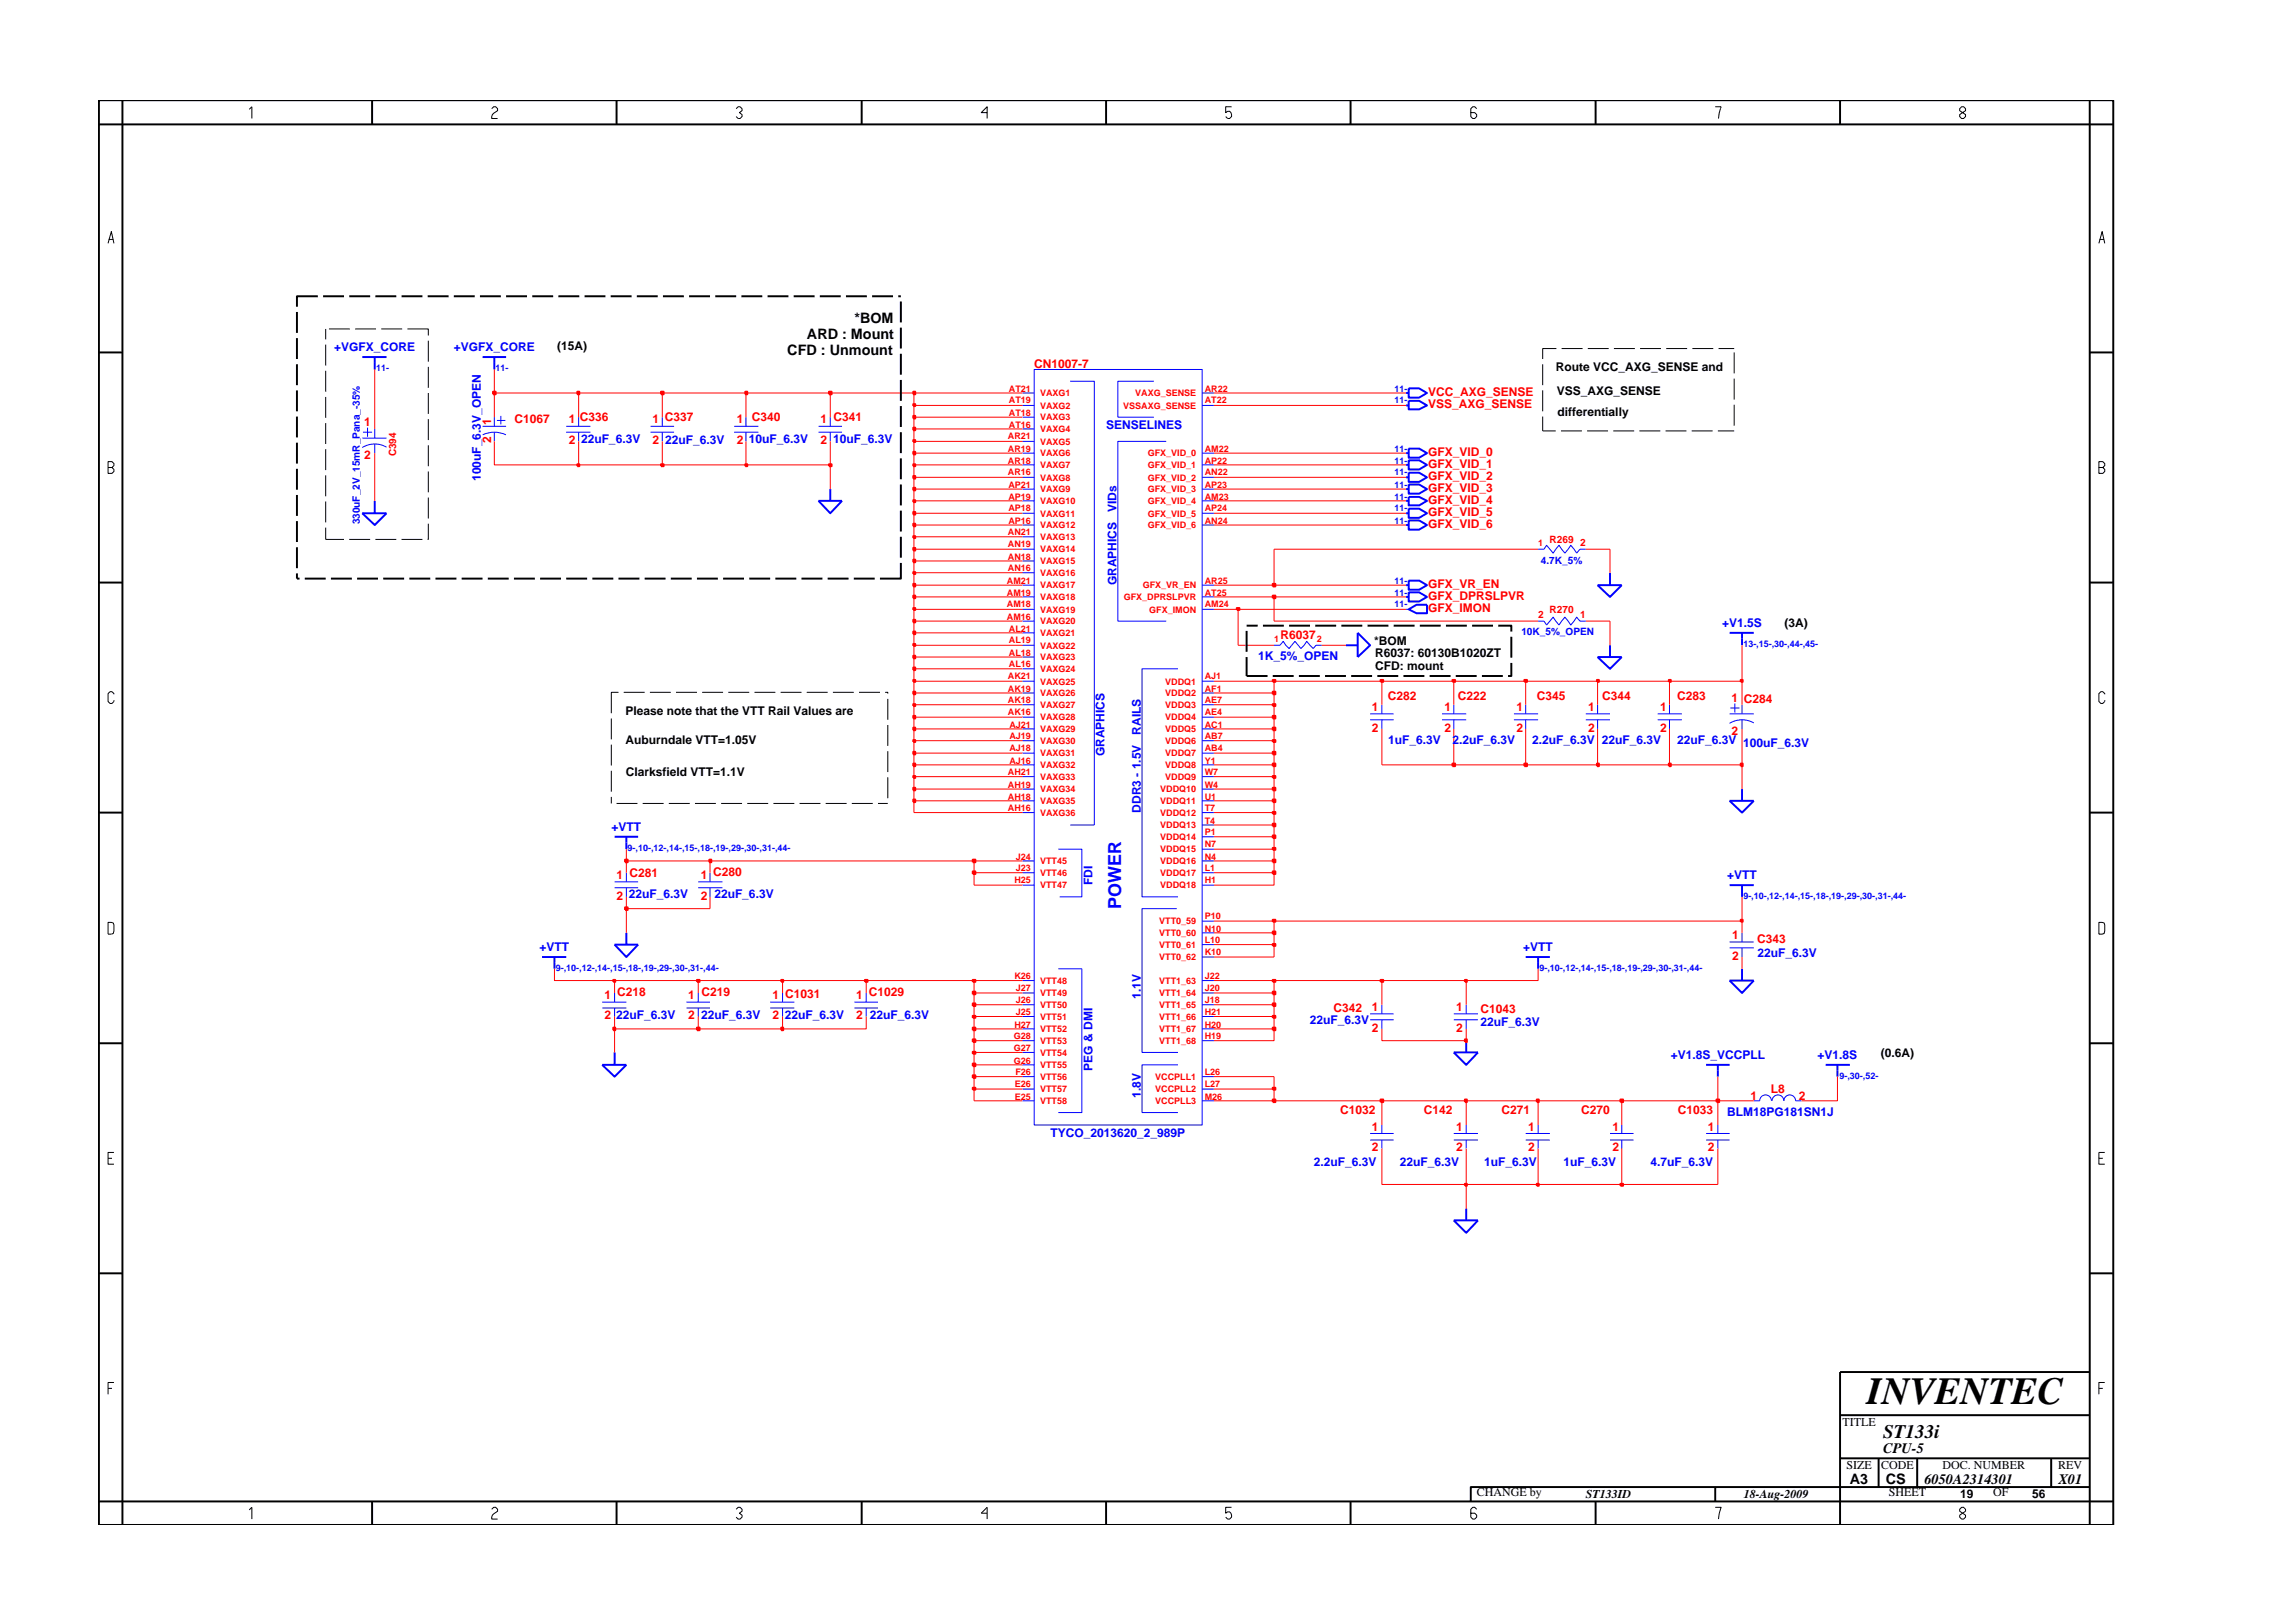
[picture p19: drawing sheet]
<svg xmlns="http://www.w3.org/2000/svg" width="297mm" height="210mm" viewBox="0 0 297 210" stroke-linecap="round" stroke-linejoin="round" font-family="sans-serif">
<defs><g id="words">
<text font-size="5" x="241.8" y="181.9">INVENTEC</text>
<text font-size="2.5" x="244" y="186.3">ST133i</text>
<text font-size="2.3" fill="#00f" x="145.2" y="117.7" transform="rotate(-90 145.2 117.7)">POWER</text>
<g font-size="1.9">
<text x="110.7" y="41.9">*BOM</text>
<text x="102" y="46">CFD : Unmount</text>
<text x="104.5" y="44">ARD : Mount</text>
<text x="244" y="188.2">CPU-5</text>
<text x="239.6" y="192.2">A3</text>
<text x="244.3" y="192.3">CS</text>
<text x="249.3" y="192.2">6050A2314301</text>
<text x="266.6" y="192.2">X01</text>
</g>
<g font-size="1.6" fill="#00f">
<text x="43.3" y="45.5">+VGFX_CORE</text>
<text x="58.8" y="45.5">+VGFX_CORE</text>
<text x="75.3" y="57.4">22uF_6.3V</text>
<text x="86.2" y="57.5">22uF_6.3V</text>
<text x="97" y="57.4">10uF_6.3V</text>
<text x="107.9" y="57.4">10uF_6.3V</text>
<text x="143.3" y="55.6">SENSELINES</text>
<text x="62.3" y="62.3" transform="rotate(-90 62.3 62.3)">100uF_6.3V_OPEN</text>
<text x="144.6" y="66.3" transform="rotate(-90 144.6 66.3)">VIDs</text>
<text x="144.6" y="75.8" transform="rotate(-90 144.6 75.8)">GRAPHICS</text>
<text x="223.1" y="81.2">+V1.5S</text>
<text x="163" y="85.5">1K_5%_OPEN</text>
<text x="147.8" y="95.2" transform="rotate(-90 147.8 95.2)">RAILS</text>
<text x="143.1" y="98" transform="rotate(-90 143.1 98)">GRAPHICS</text>
<text x="179.8" y="96.4">1uF_6.3V</text>
<text x="188.2" y="96.4">2.2uF_6.3V</text>
<text x="198.5" y="96.4">2.2uF_6.3V</text>
<text x="207.5" y="96.4">22uF_6.3V</text>
<text x="217.3" y="96.4">22uF_6.3V</text>
<text x="225.8" y="96.8">100uF_6.3V</text>
<text x="79.2" y="107.6">+VTT</text>
<text x="147.8" y="105.3" transform="rotate(-90 147.8 105.3)">DDR3 - 1.5V</text>
<text x="223.7" y="113.8">+VTT</text>
<text x="81.4" y="116.3">22uF_6.3V</text>
<text x="92.5" y="116.3">22uF_6.3V</text>
<text x="141.5" y="114.6" transform="rotate(-90 141.5 114.6)">FDI</text>
<text x="69.9" y="123.2">+VTT</text>
<text x="197.3" y="123.2">+VTT</text>
<text x="227.7" y="124">22uF_6.3V</text>
<text x="90.8" y="132">22uF_6.3V</text>
<text x="101.7" y="132">22uF_6.3V</text>
<text x="112.7" y="132">22uF_6.3V</text>
<text x="147.8" y="129.4" transform="rotate(-90 147.8 129.4)">1.1V</text>
<text x="79.8" y="132.1">22uF_6.3V</text>
<text x="169.7" y="132.6">22uF_6.3V</text>
<text x="191.8" y="132.9">22uF_6.3V</text>
<text x="216.4" y="137.2">+V1.8S_VCCPLL</text>
<text x="235.5" y="137.2">+V1.8S</text>
<text x="141.5" y="138.7" transform="rotate(-90 141.5 138.7)">PEG &amp; DMI</text>
<text x="147.8" y="142.2" transform="rotate(-90 147.8 142.2)">1.8V</text>
<text x="136.1" y="147.3">TYCO_2013620_2_989P</text>
<text x="223.8" y="144.6">BLM18PG181SN1J</text>
<text x="170.2" y="151">2.2uF_6.3V</text>
<text x="181.4" y="151">22uF_6.3V</text>
<text x="192.3" y="151">1uF_6.3V</text>
<text x="202.5" y="151">1uF_6.3V</text>
<text x="213.8" y="151">4.7uF_6.3V</text>
</g>
<g font-size="1.6">
<text x="72.2" y="45.4">(15A)</text>
<text x="201.5" y="48">Route VCC_AXG_SENSE and</text>
<text x="201.7" y="51.1">VSS_AXG_SENSE</text>
<text x="201.7" y="53.9">differentially</text>
<text x="178" y="83.6">*BOM</text>
<text x="231.2" y="81.2">(3A)</text>
<text x="178.1" y="86.8">CFD: mount</text>
<text x="178.1" y="85.2">R6037: 60130B1020ZT</text>
<text x="81" y="92.6">Please note that the VTT Rail Values are</text>
<text x="81" y="96.4">Auburndale VTT=1.05V</text>
<text x="81.1" y="100.6">Clarksfield VTT=1.1V</text>
<text x="243.7" y="137">(0.6A)</text>
<text x="238.7" y="184.8">TITLE</text>
<text x="239.2" y="190.4">SIZE</text>
<text x="243.7" y="190.4">CODE</text>
<text x="251.6" y="190.4">DOC. NUMBER</text>
<text x="266.6" y="190.4">REV</text>
<text x="191.3" y="193.8">CHANGE by</text>
<text x="205.4" y="194.1">ST133ID</text>
<text x="225.9" y="194.1">18-Aug-2009</text>
<text x="244.7" y="193.8">SHEET</text>
<text x="253.9" y="194.1">19</text>
<text x="258.2" y="193.8">OF</text>
<text x="263.3" y="194.1">56</text>
</g>
<g font-size="1.6" fill="#f00">
<text x="134" y="47.6">CN1007-7</text>
<text x="185" y="52.8">VSS_AXG_SENSE</text>
<text x="185" y="51.3">VCC_AXG_SENSE</text>
<text x="47.2" y="55.2">1</text>
<text x="47.2" y="59.5">2</text>
<text x="63.6" y="57.4" transform="rotate(-90 63.6 57.4)">2</text>
<text x="63.6" y="55.1" transform="rotate(-90 63.6 55.1)">1</text>
<text x="66.7" y="54.8">C1067</text>
<text x="73.7" y="54.8">1 C336</text>
<text x="73.7" y="57.5">2</text>
<text x="84.5" y="54.8">1 C337</text>
<text x="84.5" y="57.5">2</text>
<text x="95.4" y="54.8">1</text>
<text x="95.4" y="57.5">2</text>
<text x="97.4" y="54.5">C340</text>
<text x="106.3" y="54.8">1 C341</text>
<text x="106.3" y="57.5">2</text>
<text x="185" y="59.1">GFX_VID_0</text>
<text x="185" y="60.6">GFX_VID_1</text>
<text x="185" y="62.1">GFX_VID_2</text>
<text x="185" y="63.8">GFX_VID_3</text>
<text x="185" y="65.3">GFX_VID_4</text>
<text x="185" y="66.8">GFX_VID_5</text>
<text x="185" y="68.4">GFX_VID_6</text>
<text x="185" y="76.2">GFX_VR_EN</text>
<text x="185" y="77.7">GFX_DPRSLPVR</text>
<text x="165.9" y="82.7">R6037</text>
<text x="185" y="79.2">GFX_IMON</text>
<text x="177.7" y="92.1">1</text>
<text x="177.7" y="94.8">2</text>
<text x="179.8" y="90.7">C282</text>
<text x="187.1" y="92.1">1</text>
<text x="187.1" y="94.8">2</text>
<text x="188.8" y="90.7">C222</text>
<text x="196.4" y="92.1">1</text>
<text x="196.4" y="94.8">2</text>
<text x="199.1" y="90.7">C345</text>
<text x="205.8" y="92.1">1</text>
<text x="205.8" y="94.8">2</text>
<text x="207.5" y="90.7">C344</text>
<text x="215.1" y="92.1">1</text>
<text x="215.1" y="94.8">2</text>
<text x="217.3" y="90.7">C283</text>
<text x="224.3" y="91">1</text>
<text x="224.3" y="95.2">2</text>
<text x="225.9" y="91.1">C284</text>
<text x="79.9" y="113.8">1 C281</text>
<text x="90.8" y="113.8">1 C280</text>
<text x="79.9" y="116.6">2</text>
<text x="90.8" y="116.6">2</text>
<text x="224.4" y="121.6">1</text>
<text x="224.4" y="124.4">2</text>
<text x="227.6" y="122.1">C343</text>
<text x="78.3" y="129.4">1 C218</text>
<text x="89.2" y="129.4">1 C219</text>
<text x="100.1" y="129.4">1 C1031</text>
<text x="110.9" y="129.4">1 C1029</text>
<text x="172.7" y="131">C342</text>
<text x="177.7" y="130.9">1</text>
<text x="188.6" y="130.9">1</text>
<text x="191.8" y="131.2">C1043</text>
<text x="78.3" y="132.1">2</text>
<text x="89.2" y="132.1">2</text>
<text x="100.1" y="132.1">2</text>
<text x="110.9" y="132.1">2</text>
<text x="177.7" y="133.7">2</text>
<text x="188.6" y="133.7">2</text>
<text x="226.8" y="142.4">1</text>
<text x="229.4" y="141.6">L8</text>
<text x="233" y="142.4">2</text>
<text x="173.6" y="144.3">C1032</text>
<text x="177.7" y="146.5">1</text>
<text x="177.7" y="149.2">2</text>
<text x="184.4" y="144.3">C142</text>
<text x="188.6" y="146.5">1</text>
<text x="188.6" y="149.2">2</text>
<text x="194.5" y="144.3">C271</text>
<text x="198" y="146.5">1</text>
<text x="198" y="149.2">2</text>
<text x="204.8" y="144.3">C270</text>
<text x="208.9" y="146.5">1</text>
<text x="208.9" y="149.2">2</text>
<text x="217.4" y="144.3">C1033</text>
<text x="221.2" y="146.5">1</text>
<text x="221.2" y="149.2">2</text>
</g>
<g font-size="1.3" fill="#f00">
<text x="51.3" y="59.1" transform="rotate(-90 51.3 59.1)">C394</text>
<text x="200.7" y="70.4">R269</text>
<text x="204.7" y="70.7">2</text>
<text x="199.2" y="80">2</text>
<text x="200.7" y="79.4">R270</text>
<text x="204.7" y="80">1</text>
</g>
<g font-size="1.3" fill="#00f">
<text x="46.6" y="67.9" transform="rotate(-90 46.6 67.9)">330uF_2V_15mR_Pana_-35%</text>
<text x="199.6" y="73.1">4.7K_5%</text>
<text x="197.1" y="82.2">10K_5%_OPEN</text>
</g>
<g font-size="1.2" fill="#00f">
<text x="48.7" y="48.1">11-</text>
<text x="64.2" y="48.1">11-</text>
<text x="180.6" y="50.7">11-</text>
<text x="180.6" y="52.3">11-</text>
<text x="180.6" y="58.5">11-</text>
<text x="180.6" y="63.2">11-</text>
<text x="180.6" y="61.6">11-</text>
<text x="180.6" y="60.1">11-</text>
<text x="180.6" y="64.7">11-</text>
<text x="180.6" y="66.2">11-</text>
<text x="180.6" y="67.8">11-</text>
<text x="180.6" y="75.6">11-</text>
<text x="180.6" y="77.2">11-</text>
<text x="180.6" y="78.7">11-</text>
<text x="225.8" y="83.9">13-,15-,30-,44-,45-</text>
<text x="81.3" y="110.3">9-,10-,12-,14-,15-,18-,19-,29-,30-,31-,44-</text>
<text x="225.8" y="116.4">9-,10-,12-,14-,15-,18-,19-,29-,30-,31-,44-</text>
<text x="72" y="125.8">9-,10-,12-,14-,15-,18-,19-,29-,30-,31-,44-</text>
<text x="199.4" y="125.8">9-,10-,12-,14-,15-,18-,19-,29-,30-,31-,44-</text>
<text x="238.3" y="139.7">9-,30-,52-</text>
</g>
<g font-size="1.2" fill="#f00">
<text x="130.7" y="53.9">AT18</text>
<text x="130.7" y="50.7">AT21</text>
<text x="130.7" y="52.3">AT19</text>
<text x="134.7" y="52.9">VAXG2</text>
<text x="134.7" y="51.3">VAXG1</text>
<text x="145.5" y="52.9">VSSAXG_SENSE</text>
<text x="147.1" y="51.3">VAXG_SENSE</text>
<text x="156.1" y="52.3">AT22</text>
<text x="156.1" y="50.7">AR22</text>
<text x="130.6" y="56.9">AR21</text>
<text x="130.6" y="58.5">AR19</text>
<text x="130.7" y="55.4">AT16</text>
<text x="134.7" y="59.1">VAXG6</text>
<text x="134.7" y="54.5">VAXG3</text>
<text x="134.7" y="56">VAXG4</text>
<text x="134.7" y="57.6">VAXG5</text>
<text x="148.7" y="59.1">GFX_VID_0</text>
<text x="156.1" y="58.5">AM22</text>
<text x="130.6" y="60.1">AR18</text>
<text x="130.6" y="61.6">AR16</text>
<text x="130.6" y="63.2">AP21</text>
<text x="130.6" y="64.7">AP19</text>
<text x="134.7" y="60.7">VAXG7</text>
<text x="134.7" y="62.3">VAXG8</text>
<text x="134.7" y="63.8">VAXG9</text>
<text x="134.7" y="65.3">VAXG10</text>
<text x="148.7" y="60.7">GFX_VID_1</text>
<text x="148.7" y="62.3">GFX_VID_2</text>
<text x="148.7" y="63.8">GFX_VID_3</text>
<text x="148.7" y="65.3">GFX_VID_4</text>
<text x="156.1" y="60.1">AP22</text>
<text x="156.1" y="61.6">AN22</text>
<text x="156.1" y="63.2">AP23</text>
<text x="156.1" y="64.7">AM23</text>
<text x="130.6" y="69.4">AN21</text>
<text x="130.6" y="70.9">AN19</text>
<text x="130.6" y="66.2">AP18</text>
<text x="130.6" y="67.8">AP16</text>
<text x="134.7" y="66.9">VAXG11</text>
<text x="134.7" y="68.4">VAXG12</text>
<text x="134.7" y="70">VAXG13</text>
<text x="134.7" y="71.6">VAXG14</text>
<text x="148.7" y="66.9">GFX_VID_5</text>
<text x="148.7" y="68.4">GFX_VID_6</text>
<text x="156.1" y="66.2">AP24</text>
<text x="156.1" y="67.8">AN24</text>
<text x="199.2" y="70.7">1</text>
<text x="130.4" y="75.6">AM21</text>
<text x="130.4" y="77.2">AM19</text>
<text x="130.6" y="72.5">AN18</text>
<text x="130.6" y="74">AN16</text>
<text x="134.7" y="73.1">VAXG15</text>
<text x="134.7" y="74.6">VAXG16</text>
<text x="134.7" y="76.2">VAXG17</text>
<text x="134.7" y="77.8">VAXG18</text>
<text x="145.6" y="77.8">GFX_DPRSLPVR</text>
<text x="148" y="76.2">GFX_VR_EN</text>
<text x="156.1" y="77.2">AT25</text>
<text x="156.1" y="75.6">AR25</text>
<text x="130.4" y="80.3">AM16</text>
<text x="130.4" y="78.7">AM18</text>
<text x="130.7" y="81.8">AL21</text>
<text x="130.7" y="83.3">AL19</text>
<text x="134.7" y="80.9">VAXG20</text>
<text x="134.7" y="82.4">VAXG21</text>
<text x="134.7" y="79.4">VAXG19</text>
<text x="148.9" y="79.4">GFX_IMON</text>
<text x="156.1" y="78.7">AM24</text>
<text x="165" y="83.2">1</text>
<text x="170.6" y="83.2">2</text>
<text x="130.6" y="88">AK21</text>
<text x="130.6" y="89.6">AK19</text>
<text x="130.7" y="84.9">AL18</text>
<text x="130.7" y="86.5">AL16</text>
<text x="134.7" y="84">VAXG22</text>
<text x="134.7" y="85.5">VAXG23</text>
<text x="134.7" y="87.1">VAXG24</text>
<text x="134.7" y="88.7">VAXG25</text>
<text x="151" y="88.7">VDDQ1</text>
<text x="156.1" y="89.6">AF1</text>
<text x="156.1" y="88">AJ1</text>
<text x="130.6" y="91.1">AK18</text>
<text x="130.6" y="92.7">AK16</text>
<text x="130.8" y="94.3">AJ21</text>
<text x="130.8" y="95.8">AJ19</text>
<text x="134.7" y="90.2">VAXG26</text>
<text x="134.7" y="91.7">VAXG27</text>
<text x="134.7" y="93.3">VAXG28</text>
<text x="134.7" y="94.9">VAXG29</text>
<text x="151" y="90.2">VDDQ2</text>
<text x="151" y="91.7">VDDQ3</text>
<text x="151" y="93.3">VDDQ4</text>
<text x="151" y="94.9">VDDQ5</text>
<text x="156.1" y="95.8">AB7</text>
<text x="156.1" y="91.1">AE7</text>
<text x="156.1" y="92.7">AE4</text>
<text x="156.1" y="94.3">AC1</text>
<text x="130.6" y="100.4">AH21</text>
<text x="130.8" y="97.3">AJ18</text>
<text x="130.8" y="98.9">AJ16</text>
<text x="134.7" y="96.4">VAXG30</text>
<text x="134.7" y="98">VAXG31</text>
<text x="134.7" y="99.5">VAXG32</text>
<text x="134.7" y="101">VAXG33</text>
<text x="151" y="96.4">VDDQ6</text>
<text x="151" y="98">VDDQ7</text>
<text x="151" y="99.5">VDDQ8</text>
<text x="151" y="101">VDDQ9</text>
<text x="156.1" y="97.3">AB4</text>
<text x="156.1" y="98.9">Y1</text>
<text x="156.1" y="100.4">W7</text>
<text x="130.6" y="102.1">AH19</text>
<text x="130.6" y="103.6">AH18</text>
<text x="130.6" y="105.1">AH16</text>
<text x="134.7" y="102.6">VAXG34</text>
<text x="134.7" y="104.2">VAXG35</text>
<text x="134.7" y="105.7">VAXG36</text>
<text x="150.3" y="105.7">VDDQ12</text>
<text x="150.3" y="107.3">VDDQ13</text>
<text x="150.3" y="102.6">VDDQ10</text>
<text x="150.3" y="104.2">VDDQ11</text>
<text x="156.1" y="105.1">T7</text>
<text x="156.1" y="106.7">T4</text>
<text x="156.1" y="102.1">W4</text>
<text x="156.1" y="103.6">U1</text>
<text x="131.6" y="111.4">J24</text>
<text x="131.6" y="112.9">J23</text>
<text x="134.7" y="112">VTT45</text>
<text x="134.7" y="113.5">VTT46</text>
<text x="150.3" y="108.8">VDDQ14</text>
<text x="150.3" y="110.4">VDDQ15</text>
<text x="150.3" y="112">VDDQ16</text>
<text x="150.3" y="113.5">VDDQ17</text>
<text x="156.1" y="108.2">P1</text>
<text x="156.1" y="109.8">N7</text>
<text x="156.1" y="111.4">N4</text>
<text x="156.1" y="112.9">L1</text>
<text x="131.4" y="114.4">H25</text>
<text x="134.7" y="115.1">VTT47</text>
<text x="150.2" y="119.7">VTT0_59</text>
<text x="150.3" y="115.1">VDDQ18</text>
<text x="156.1" y="119.1">P10</text>
<text x="156.1" y="114.4">H1</text>
<text x="150.2" y="121.3">VTT0_60</text>
<text x="150.2" y="122.8">VTT0_61</text>
<text x="150.2" y="124.4">VTT0_62</text>
<text x="156.1" y="120.7">N10</text>
<text x="156.1" y="122.2">L10</text>
<text x="156.1" y="123.7">K10</text>
<text x="131.4" y="126.9">K26</text>
<text x="131.6" y="128.4">J27</text>
<text x="131.6" y="130">J26</text>
<text x="131.6" y="131.5">J25</text>
<text x="134.7" y="127.5">VTT48</text>
<text x="134.7" y="129.1">VTT49</text>
<text x="134.7" y="130.6">VTT50</text>
<text x="150.2" y="130.6">VTT1_65</text>
<text x="150.2" y="127.5">VTT1_63</text>
<text x="150.2" y="129.1">VTT1_64</text>
<text x="156.1" y="128.4">J20</text>
<text x="156.1" y="130">J18</text>
<text x="156.1" y="131.5">H21</text>
<text x="156.1" y="126.9">J22</text>
<text x="131.3" y="134.6">G28</text>
<text x="131.3" y="136.2">G27</text>
<text x="131.3" y="137.8">G26</text>
<text x="131.4" y="133.1">H27</text>
<text x="134.7" y="132.1">VTT51</text>
<text x="134.7" y="133.7">VTT52</text>
<text x="134.7" y="135.2">VTT53</text>
<text x="134.7" y="136.8">VTT54</text>
<text x="150.2" y="132.1">VTT1_66</text>
<text x="150.2" y="133.7">VTT1_67</text>
<text x="150.2" y="135.2">VTT1_68</text>
<text x="156.1" y="133.1">H20</text>
<text x="156.1" y="134.6">H19</text>
<text x="131.5" y="140.8">E26</text>
<text x="131.5" y="142.4">E25</text>
<text x="131.5" y="139.3">F26</text>
<text x="134.7" y="138.4">VTT55</text>
<text x="134.7" y="139.9">VTT56</text>
<text x="134.7" y="141.5">VTT57</text>
<text x="134.7" y="143">VTT58</text>
<text x="149.7" y="139.9">VCCPLL1</text>
<text x="149.7" y="141.5">VCCPLL2</text>
<text x="149.7" y="143">VCCPLL3</text>
<text x="156.1" y="139.3">L26</text>
<text x="156.1" y="140.8">L27</text>
<text x="156.1" y="142.4">M26</text>
</g>
</g></defs>
<g fill="none" stroke="#00f" stroke-width=".13">
<path d="M46.9 56.8h3.2M47 56h1.2M47.6 55.4v1.2M48.5 55.6v1.2M48.5 57.5v1.2M50.1 57.9a3 3 0 0 0-3.2 .1M62.5 55.2h3.1M62.5 56.3a3.6 3.6 0 0 1 3 0M64 54v1.2M64 56v1.2M64.4 54.5h1.1M64.9 53.9v1.1"/>
<path d="M73.3 55.2h3.2M73.3 56h3.2M75 54v1.2M75 56v1.2M84.3 55.2h3M84.3 56h3M85.8 54v1.2M85.8 56v1.2M95.1 55.2h3.1M95.1 56h3.1M96.6 54v1.2M96.6 56v1.2"/>
<path d="M106 55.2h3.1M106 56h3.1M107.6 54v1.2M107.6 56v1.2M132.4 50.9h1.6M132.4 52.5h1.6M132.4 54h1.6M132.4 55.6h1.6M132.4 57.2h1.6M132.4 58.7h1.6M134 47.9h21.7v97.8h-21.7zM138.6 49.4h3.2v57.5h-3.2"/>
<path d="M149.5 49.4h-4.7v4.6h4.7M151.1 57.2h-6.3v23.3h6.3M155.7 50.9h1.6M155.7 52.5h1.6M155.7 58.7h1.6M132.4 78.9h1.6M132.4 71.1h1.6M132.4 60.2h1.6M132.4 61.8h1.6M132.4 63.4h1.6M132.4 64.9h1.6M132.4 66.5h1.6"/>
<path d="M132.4 68h1.6M132.4 69.5h1.6M132.4 72.7h1.6M132.4 74.2h1.6M132.4 75.8h1.6M132.4 77.3h1.6M155.7 78.9h1.6M155.7 60.2h1.6M155.7 61.8h1.6M155.7 63.4h1.6M155.7 64.9h1.6M155.7 66.5h1.6"/>
<path d="M155.7 68h1.6M155.7 75.8h1.6M155.7 77.3h1.6M182.1 78.9h.4M199.2 71.1h.8l.3-.5 .9 1.1 .8-1.1 .7 1.1 .8-1.1 .7 1.1 .5-.6h.7M132.4 80.5h1.6M132.4 82h1.6M132.4 83.6h1.6M132.4 85.1h1.6M132.4 86.6h1.6M132.4 88.3h1.6M132.4 89.8h1.6"/>
<path d="M132.4 91.3h1.6M132.4 92.9h1.6M132.4 94.4h1.6M132.4 96h1.6M132.4 97.6h1.6M132.4 99.1h1.6M152.6 86.6h-4.7v29.6h4.7M155.7 88.3h1.6M155.7 89.8h1.6M155.7 91.3h1.6M155.7 92.9h1.6M155.7 94.4h1.6"/>
<path d="M155.7 96h1.6M155.7 97.6h1.6M155.7 99.1h1.6M165 83.6h.8l.4-.5 .8 .9 .8-.9 .7 .9 .8-.9 .8 .9 .4-.4h.7M177.5 92.5h3M177.5 93.2h3M179 91.3v1.2M179 93.2v1.2M186.8 92.5h3.1M186.8 93.2h3.1M188.3 91.3v1.2M188.3 93.2v1.2"/>
<path d="M196.1 92.5h3.1M196.1 93.2h3.1M197.6 91.3v1.2M197.6 93.2v1.2M199.2 80.5h.8l.3 .5 .9-1 .8 1 .7-1 .8 1 .7-1 .5 .5h.7M205.4 92.5h3.2M205.4 93.2h3.2M207 91.3v1.2M207 93.2v1.2M214.7 92.5h3.2M214.7 93.2h3.2M216.3 91.3v1.2"/>
<path d="M216.3 93.2v1.2M224.1 92.5h3.1M224.1 91.7h1.2M224.7 91.1v1.2M225.7 91.3v1.2M225.7 93.2v1.2M227.2 93.7a3 3 0 0 0-3.2 0M79.6 114.2h3.1M79.6 115h3.1M81.1 113.1v1.1M81.1 115v1.2M90.5 114.2h3.1"/>
<path d="M90.5 115h3.1M92 113.1v1.1M92 115v1.2M132.4 100.6h1.6M132.4 102.2h1.6M132.4 103.7h1.6M132.4 105.3h1.6M132.4 111.5h1.6M132.4 113.1h1.6M132.4 114.7h1.6M137.1 110h3.1v6.2h-2.9M152.4 117.7h-4.5v18.6h4.7"/>
<path d="M155.7 100.6h1.6M155.7 102.2h1.6M155.7 103.7h1.6M155.7 105.3h1.6M155.7 111.5h1.6M155.7 113.1h1.6M155.7 114.7h1.6M155.7 106.9h1.6M155.7 108.4h1.6M155.7 110h1.6M155.7 119.3h1.6M78 129.8h3.1"/>
<path d="M78 130.6h3.1M79.6 128.6v1.2M79.6 130.6v1.1M88.9 129.8h3.1M88.9 130.6h3.1M90.5 128.6v1.2M90.5 130.6v1.1M99.8 129.8h3.1M99.8 130.6h3.1M101.4 128.6v1.2M101.4 130.6v1.1M110.7 129.8h3"/>
<path d="M110.7 130.6h3M112.2 128.6v1.2M112.2 130.6v1.1M132.4 127h1.6M132.4 128.6h1.6M132.4 130.2h1.6M132.4 131.7h1.6M132.4 133.3h1.6M132.4 134.8h1.6M132.4 136.3h1.6M132.4 138h1.6M132.4 139.5h1.6"/>
<path d="M137.1 125.5h3.1v18.6h-3.1M152.6 138h-4.7v6.1h4.7M155.7 127h1.6M155.7 128.6h1.6M155.7 130.2h1.6M155.7 131.7h1.6M155.7 133.3h1.6M155.7 134.8h1.6M155.7 139.5h1.6M155.7 120.8h1.6M155.7 122.4h1.6M155.7 124h1.6"/>
<path d="M177.5 131.3h3M177.5 132.1h3M179 130.2v1.1M179 132.1v1.2M188.3 131.3h3.2M188.3 132.1h3.2M189.9 130.2v1.1M189.9 132.1v1.2M224.1 122h3.1M224.1 122.8h3.1M225.7 120.8v1.2M225.7 122.8v1.2"/>
<path d="M132.4 142.6h1.6M132.4 141.1h1.6M155.7 142.6h1.6M155.7 141.1h1.6M177.5 146.8h3M177.5 147.7h3M179 145.7v1.1M179 147.7v1.1M188.3 146.8h3.2M188.3 147.7h3.2M189.9 145.7v1.1M189.9 147.7v1.1"/>
<path d="M197.6 146.8h3.2M197.6 147.7h3.2M199.2 145.7v1.1M199.2 147.7v1.1M208.6 146.8h3M208.6 147.7h3M210.1 145.7v1.1M210.1 147.7v1.1M221 146.8h3.1M221 147.7h3.1M222.5 145.7v1.1M222.5 147.7v1.1"/>
<path d="M227.2 142.6h.8a.76 .76 0 0 1 .7-.8 .76 .76 0 0 1 .8 .8M229.6 142.6a.76 .76 0 0 1 .7-.8 .76 .76 0 0 1 .8 .8 .76 .76 0 0 1 .7-.8 .76 .76 0 0 1 .8 .8h.8"/>
</g>
<g fill="none" stroke="#00f" stroke-width=".25">
<path d="M46.9 46.3h3.2M48.5 46.3v1.6M62.5 46.3h3.1M64 46.3v1.6M182.1 58.7h.4M182.1 50.9h.4M182.1 52.5h.4M182.5 58.1h1.3l1.1 .6-1.1 .6h-1.3zM182.5 59.6h1.3l1.1 .6-1.1 .6h-1.3zM182.5 50.3h1.3l1.1 .6-1.1 .6h-1.3zM182.5 51.9h1.3l1.1 .6-1.1 .5h-1.3zM46.9 66.5h3.2l-1.6 1.5z"/>
<path d="M48.5 64.9v1.6M106 64.9h3.1l-1.5 1.6zM107.6 63.4v1.5M182.1 66.5h.4M182.1 63.4h.4M182.1 61.8h.4M182.1 60.2h.4M182.1 64.9h.4M182.1 68h.4M182.1 75.8h.4M182.1 77.3h.4M182.5 62.8h1.3l1.1 .6-1.1 .6h-1.3z"/>
<path d="M182.5 61.2h1.3l1.1 .6-1.1 .6h-1.3zM182.5 64.4h1.3l1.1 .5-1.1 .6h-1.3zM182.5 65.9h1.3l1.1 .6-1.1 .6h-1.3zM182.5 67.4h1.3l1.1 .6-1.1 .6h-1.3zM182.5 75.2h1.3l1.1 .6-1.1 .6h-1.3zM182.5 76.7h1.3l1.1 .6-1.1 .6h-1.3zM182.5 78.9l1-.6h1.4v1.1h-1.4zM207 75.8h3.1l-1.5 1.5zM208.6 74.2v1.6M174.4 83.6h1.5M175.9 82l1.6 1.6-1.6 1.5zM207 85.1h3.1l-1.5 1.5z"/>
<path d="M208.6 83.6v1.5M224.1 82h3.1M225.7 82v1.6M79.6 108.4h3.1M81.1 108.4v1.6M224.1 103.7h3.1l-1.5 1.6zM224.1 114.7h3.1M225.7 102.2v1.5M225.7 114.7v1.5M70.2 124h3.1M71.8 124v1.5M78 138h3.1l-1.5 1.5z"/>
<path d="M79.6 122.4h3.1l-1.6 1.6zM79.6 136.3v1.7M81.1 120.8v1.6M188.3 136.3h3.2l-1.6 1.7zM189.9 134.8v1.5M197.6 124h3.2M199.2 124v1.5M221 138h3.1M222.5 138v1.5M224.1 127h3.1l-1.5 1.6zM225.7 125.5v1.5M236.5 138h3.1"/>
<path d="M238 138v1.5M188.3 158.1h3.2l-1.6 1.6zM189.9 156.6v1.5"/>
</g>
<path d="M179 148.8v4.6h10.9v3.2" fill="none" stroke="#f00" stroke-width=".13"/>
<path d="M189.8 153.4h.2v.2h-.2z" fill-rule="evenodd" fill="#8e2323"/>
<path d="M189.8 153.4h.2v.2h-.2z" fill="none" stroke="#f00" stroke-width=".25"/>
<path d="M189.9 148.8v4.6h9.3" fill="none" stroke="#f00" stroke-width=".13"/>
<path d="M199.1 153.4h.2v.2h-.2z" fill-rule="evenodd" fill="#8e2323"/>
<path d="M199.1 153.4h.2v.2h-.2z" fill="none" stroke="#f00" stroke-width=".25"/>
<path d="M199.2 148.8v4.6h10.9" fill="none" stroke="#f00" stroke-width=".13"/>
<path d="M209.9 153.4h.4v.2h-.4z" fill-rule="evenodd" fill="#8e2323"/>
<path d="M209.9 153.4h.4v.2h-.4z" fill="none" stroke="#f00" stroke-width=".25"/>
<path d="M126.2 141.1v1.5h6.2M157.3 142.6h7.7M179 142.6v3.1M189.9 142.6v3.1M199.2 142.6v3.1M210.1 148.8v4.6h12.4v-4.6M210.1 142.6v3.1M222.5 142.6v3.1" fill="none" stroke="#f00" stroke-width=".13"/>
<path d="M164.9 142.4h.3v.4h-.3z" fill-rule="evenodd" fill="#8e2323"/>
<path d="M164.9 142.4h.3v.4h-.3z" fill="none" stroke="#f00" stroke-width=".25"/>
<path d="M165 141.1v1.5h14" fill="none" stroke="#f00" stroke-width=".13"/>
<path d="M178.8 142.4h.4v.4h-.4z" fill-rule="evenodd" fill="#8e2323"/>
<path d="M178.8 142.4h.4v.4h-.4z" fill="none" stroke="#f00" stroke-width=".25"/>
<path d="M179 142.6h10.9" fill="none" stroke="#f00" stroke-width=".13"/>
<path d="M189.8 142.4h.2v.4h-.2z" fill-rule="evenodd" fill="#8e2323"/>
<path d="M189.8 142.4h.2v.4h-.2z" fill="none" stroke="#f00" stroke-width=".25"/>
<path d="M189.9 142.6h9.3" fill="none" stroke="#f00" stroke-width=".13"/>
<path d="M199.1 142.4h.2v.4h-.2z" fill-rule="evenodd" fill="#8e2323"/>
<path d="M199.1 142.4h.2v.4h-.2z" fill="none" stroke="#f00" stroke-width=".25"/>
<path d="M199.2 142.6h10.9" fill="none" stroke="#f00" stroke-width=".13"/>
<path d="M209.9 142.4h.4v.4h-.4z" fill-rule="evenodd" fill="#8e2323"/>
<path d="M209.9 142.4h.4v.4h-.4z" fill="none" stroke="#f00" stroke-width=".25"/>
<path d="M210.1 142.6h12.4" fill="none" stroke="#f00" stroke-width=".13"/>
<path d="M222.4 142.4h.3v.4h-.3z" fill-rule="evenodd" fill="#8e2323"/>
<path d="M222.4 142.4h.3v.4h-.3z" fill="none" stroke="#f00" stroke-width=".25"/>
<path d="M222.5 139.5v3.1h4.7M238 139.5v3.1h-4.6" fill="none" stroke="#f00" stroke-width=".13"/>
<path d="M126 140.9h.4v.3h-.4z" fill-rule="evenodd" fill="#8e2323"/>
<path d="M126 140.9h.4v.3h-.4z" fill="none" stroke="#f00" stroke-width=".25"/>
<path d="M126.2 139.5v1.6h6.2M157.3 141.1h7.7" fill="none" stroke="#f00" stroke-width=".13"/>
<path d="M164.9 140.9h.3v.3h-.3z" fill-rule="evenodd" fill="#8e2323"/>
<path d="M164.9 140.9h.3v.3h-.3z" fill="none" stroke="#f00" stroke-width=".25"/>
<path d="M165 139.5v1.6" fill="none" stroke="#f00" stroke-width=".13"/>
<path d="M126 139.3h.4v.3h-.4z" fill-rule="evenodd" fill="#8e2323"/>
<path d="M126 139.3h.4v.3h-.4z" fill="none" stroke="#f00" stroke-width=".25"/>
<path d="M126.2 138v1.5h6.2M157.3 139.5h7.7" fill="none" stroke="#f00" stroke-width=".13"/>
<path d="M126 137.8h.4v.3h-.4z" fill-rule="evenodd" fill="#8e2323"/>
<path d="M126 137.8h.4v.3h-.4z" fill="none" stroke="#f00" stroke-width=".25"/>
<path d="M79.6 133.3v3M126.2 136.3v1.7h6.2" fill="none" stroke="#f00" stroke-width=".13"/>
<path d="M126 136.3h.4v.2h-.4z" fill-rule="evenodd" fill="#8e2323"/>
<path d="M126 136.3h.4v.2h-.4z" fill="none" stroke="#f00" stroke-width=".25"/>
<path d="M126.2 134.8v1.5h6.2" fill="none" stroke="#f00" stroke-width=".13"/>
<path d="M126 134.6h.4v.4h-.4z" fill-rule="evenodd" fill="#8e2323"/>
<path d="M126 134.6h.4v.4h-.4z" fill="none" stroke="#f00" stroke-width=".25"/>
<path d="M126.2 133.3v1.5h6.2M165 133.3v1.5h-7.7M179 133.3v1.5h10.9" fill="none" stroke="#f00" stroke-width=".13"/>
<path d="M189.8 134.6h.2v.4h-.2z" fill-rule="evenodd" fill="#8e2323"/>
<path d="M189.8 134.6h.2v.4h-.2z" fill="none" stroke="#f00" stroke-width=".25"/>
<path d="M189.9 133.3v1.5" fill="none" stroke="#f00" stroke-width=".13"/>
<path d="M79.4 133.1h.3v.4h-.3z" fill-rule="evenodd" fill="#8e2323"/>
<path d="M79.4 133.1h.3v.4h-.3z" fill="none" stroke="#f00" stroke-width=".25"/>
<path d="M79.6 131.7v1.6h10.9" fill="none" stroke="#f00" stroke-width=".13"/>
<path d="M90.3 133.1h.3v.4h-.3z" fill-rule="evenodd" fill="#8e2323"/>
<path d="M90.3 133.1h.3v.4h-.3z" fill="none" stroke="#f00" stroke-width=".25"/>
<path d="M90.5 131.7v1.6h10.9" fill="none" stroke="#f00" stroke-width=".13"/>
<path d="M101.2 133.1h.3v.4h-.3z" fill-rule="evenodd" fill="#8e2323"/>
<path d="M101.2 133.1h.3v.4h-.3z" fill="none" stroke="#f00" stroke-width=".25"/>
<path d="M101.4 131.7v1.6h10.8v-1.6" fill="none" stroke="#f00" stroke-width=".13"/>
<path d="M126 133.1h.4v.4h-.4z" fill-rule="evenodd" fill="#8e2323"/>
<path d="M126 133.1h.4v.4h-.4z" fill="none" stroke="#f00" stroke-width=".25"/>
<path d="M126.2 131.7v1.6h6.2M157.3 133.3h7.7" fill="none" stroke="#f00" stroke-width=".13"/>
<path d="M164.9 133.1h.3v.4h-.3z" fill-rule="evenodd" fill="#8e2323"/>
<path d="M164.9 133.1h.3v.4h-.3z" fill="none" stroke="#f00" stroke-width=".25"/>
<path d="M165 131.7v1.6" fill="none" stroke="#f00" stroke-width=".13"/>
<path d="M126 131.6h.4v.3h-.4z" fill-rule="evenodd" fill="#8e2323"/>
<path d="M126 131.6h.4v.3h-.4z" fill="none" stroke="#f00" stroke-width=".25"/>
<path d="M126.2 130.2v1.5h6.2M157.3 131.7h7.7" fill="none" stroke="#f00" stroke-width=".13"/>
<path d="M164.9 131.6h.3v.3h-.3z" fill-rule="evenodd" fill="#8e2323"/>
<path d="M164.9 131.6h.3v.3h-.3z" fill="none" stroke="#f00" stroke-width=".25"/>
<path d="M165 130.2v1.5" fill="none" stroke="#f00" stroke-width=".13"/>
<path d="M126 130h.4v.3h-.4z" fill-rule="evenodd" fill="#8e2323"/>
<path d="M126 130h.4v.3h-.4z" fill="none" stroke="#f00" stroke-width=".25"/>
<path d="M126.2 128.6v1.6h6.2M157.3 130.2h7.7" fill="none" stroke="#f00" stroke-width=".13"/>
<path d="M164.9 130h.3v.3h-.3z" fill-rule="evenodd" fill="#8e2323"/>
<path d="M164.9 130h.3v.3h-.3z" fill="none" stroke="#f00" stroke-width=".25"/>
<path d="M79.6 127v1.6M90.5 127v1.6M101.4 127v1.6M112.2 127v1.6M165 128.6v1.6M179 127v3.2M189.9 127v3.2" fill="none" stroke="#f00" stroke-width=".13"/>
<path d="M126 128.5h.4v.3h-.4z" fill-rule="evenodd" fill="#8e2323"/>
<path d="M126 128.5h.4v.3h-.4z" fill="none" stroke="#f00" stroke-width=".25"/>
<path d="M126.2 127v1.6h6.2M157.3 128.6h7.7" fill="none" stroke="#f00" stroke-width=".13"/>
<path d="M164.9 128.5h.3v.3h-.3z" fill-rule="evenodd" fill="#8e2323"/>
<path d="M164.9 128.5h.3v.3h-.3z" fill="none" stroke="#f00" stroke-width=".25"/>
<path d="M71.8 125.5v1.5h7.8M165 127v1.6" fill="none" stroke="#f00" stroke-width=".13"/>
<path d="M79.4 126.9h.3v.3h-.3z" fill-rule="evenodd" fill="#8e2323"/>
<path d="M79.4 126.9h.3v.3h-.3z" fill="none" stroke="#f00" stroke-width=".25"/>
<path d="M79.6 127h10.9" fill="none" stroke="#f00" stroke-width=".13"/>
<path d="M90.3 126.9h.3v.3h-.3z" fill-rule="evenodd" fill="#8e2323"/>
<path d="M90.3 126.9h.3v.3h-.3z" fill="none" stroke="#f00" stroke-width=".25"/>
<path d="M90.5 127h10.9" fill="none" stroke="#f00" stroke-width=".13"/>
<path d="M101.2 126.9h.3v.3h-.3z" fill-rule="evenodd" fill="#8e2323"/>
<path d="M101.2 126.9h.3v.3h-.3z" fill="none" stroke="#f00" stroke-width=".25"/>
<path d="M101.4 127h10.8" fill="none" stroke="#f00" stroke-width=".13"/>
<path d="M112 126.9h.4v.3h-.4z" fill-rule="evenodd" fill="#8e2323"/>
<path d="M112 126.9h.4v.3h-.4z" fill="none" stroke="#f00" stroke-width=".25"/>
<path d="M112.2 127h14" fill="none" stroke="#f00" stroke-width=".13"/>
<path d="M126 126.9h.4v.3h-.4z" fill-rule="evenodd" fill="#8e2323"/>
<path d="M126 126.9h.4v.3h-.4z" fill="none" stroke="#f00" stroke-width=".25"/>
<path d="M126.2 127h6.2M157.3 127h7.7" fill="none" stroke="#f00" stroke-width=".13"/>
<path d="M164.9 126.9h.3v.3h-.3z" fill-rule="evenodd" fill="#8e2323"/>
<path d="M164.9 126.9h.3v.3h-.3z" fill="none" stroke="#f00" stroke-width=".25"/>
<path d="M165 127h14" fill="none" stroke="#f00" stroke-width=".13"/>
<path d="M178.8 126.9h.4v.3h-.4z" fill-rule="evenodd" fill="#8e2323"/>
<path d="M178.8 126.9h.4v.3h-.4z" fill="none" stroke="#f00" stroke-width=".25"/>
<path d="M179 127h10.9" fill="none" stroke="#f00" stroke-width=".13"/>
<path d="M189.8 126.9h.2v.3h-.2z" fill-rule="evenodd" fill="#8e2323"/>
<path d="M189.8 126.9h.2v.3h-.2z" fill="none" stroke="#f00" stroke-width=".25"/>
<path d="M157.3 122.4h7.7v1.6h-7.7M199.2 125.5v1.5h-9.3M225.7 124v1.5" fill="none" stroke="#f00" stroke-width=".13"/>
<path d="M164.9 122.3h.3v.2h-.3z" fill-rule="evenodd" fill="#8e2323"/>
<path d="M164.9 122.3h.3v.2h-.3z" fill="none" stroke="#f00" stroke-width=".25"/>
<path d="M81.1 117.7v3.1M157.3 120.8h7.7v1.6" fill="none" stroke="#f00" stroke-width=".13"/>
<path d="M164.9 120.7h.3v.3h-.3z" fill-rule="evenodd" fill="#8e2323"/>
<path d="M164.9 120.7h.3v.3h-.3z" fill="none" stroke="#f00" stroke-width=".25"/>
<path d="M157.3 119.3h7.7v1.5M225.7 119.3v1.5" fill="none" stroke="#f00" stroke-width=".13"/>
<path d="M164.9 119.2h.3v.2h-.3z" fill-rule="evenodd" fill="#8e2323"/>
<path d="M164.9 119.2h.3v.2h-.3z" fill="none" stroke="#f00" stroke-width=".25"/>
<path d="M165 119.3h60.7" fill="none" stroke="#f00" stroke-width=".13"/>
<path d="M225.5 119.2h.2v.2h-.2z" fill-rule="evenodd" fill="#8e2323"/>
<path d="M225.5 119.2h.2v.2h-.2z" fill="none" stroke="#f00" stroke-width=".25"/>
<path d="M225.7 116.2v3.1" fill="none" stroke="#f00" stroke-width=".13"/>
<path d="M81 117.5h.3v.4h-.3z" fill-rule="evenodd" fill="#8e2323"/>
<path d="M81 117.5h.3v.4h-.3z" fill="none" stroke="#f00" stroke-width=".25"/>
<path d="M81.1 116.2v1.5h10.9v-1.5M81.1 111.5v1.6M92 111.5v1.6M126.2 113.1v1.6h6.2M165 113.1v1.6h-7.7" fill="none" stroke="#f00" stroke-width=".13"/>
<path d="M126 112.9h.4v.3h-.4z" fill-rule="evenodd" fill="#8e2323"/>
<path d="M126 112.9h.4v.3h-.4z" fill="none" stroke="#f00" stroke-width=".25"/>
<path d="M126.2 111.5v1.6h6.2M157.3 113.1h7.7" fill="none" stroke="#f00" stroke-width=".13"/>
<path d="M164.9 112.9h.3v.3h-.3z" fill-rule="evenodd" fill="#8e2323"/>
<path d="M164.9 112.9h.3v.3h-.3z" fill="none" stroke="#f00" stroke-width=".25"/>
<path d="M165 111.5v1.6" fill="none" stroke="#f00" stroke-width=".13"/>
<path d="M81 111.4h.3v.3h-.3z" fill-rule="evenodd" fill="#8e2323"/>
<path d="M81 111.4h.3v.3h-.3z" fill="none" stroke="#f00" stroke-width=".25"/>
<path d="M81.1 110v1.5h10.9" fill="none" stroke="#f00" stroke-width=".13"/>
<path d="M91.9 111.4h.2v.3h-.2z" fill-rule="evenodd" fill="#8e2323"/>
<path d="M91.9 111.4h.2v.3h-.2z" fill="none" stroke="#f00" stroke-width=".25"/>
<path d="M92 111.5h34.2" fill="none" stroke="#f00" stroke-width=".13"/>
<path d="M126 111.4h.4v.3h-.4z" fill-rule="evenodd" fill="#8e2323"/>
<path d="M126 111.4h.4v.3h-.4z" fill="none" stroke="#f00" stroke-width=".25"/>
<path d="M126.2 111.5h6.2M157.3 111.5h7.7" fill="none" stroke="#f00" stroke-width=".13"/>
<path d="M164.9 111.4h.3v.3h-.3z" fill-rule="evenodd" fill="#8e2323"/>
<path d="M164.9 111.4h.3v.3h-.3z" fill="none" stroke="#f00" stroke-width=".25"/>
<path d="M157.3 110h7.7v1.5" fill="none" stroke="#f00" stroke-width=".13"/>
<path d="M164.9 109.8h.3v.3h-.3z" fill-rule="evenodd" fill="#8e2323"/>
<path d="M164.9 109.8h.3v.3h-.3z" fill="none" stroke="#f00" stroke-width=".25"/>
<path d="M157.3 108.4h7.7v1.6" fill="none" stroke="#f00" stroke-width=".13"/>
<path d="M164.9 108.2h.3v.4h-.3z" fill-rule="evenodd" fill="#8e2323"/>
<path d="M164.9 108.2h.3v.4h-.3z" fill="none" stroke="#f00" stroke-width=".25"/>
<path d="M157.3 106.9h7.7v1.5" fill="none" stroke="#f00" stroke-width=".13"/>
<path d="M164.9 106.7h.3v.3h-.3z" fill-rule="evenodd" fill="#8e2323"/>
<path d="M164.9 106.7h.3v.3h-.3z" fill="none" stroke="#f00" stroke-width=".25"/>
<path d="M118.4 103.7v1.6h14M157.3 105.3h7.7v1.6" fill="none" stroke="#f00" stroke-width=".13"/>
<path d="M164.9 105.2h.3v.2h-.3z" fill-rule="evenodd" fill="#8e2323"/>
<path d="M164.9 105.2h.3v.2h-.3z" fill="none" stroke="#f00" stroke-width=".25"/>
<path d="M165 103.7v1.6" fill="none" stroke="#f00" stroke-width=".13"/>
<path d="M118.3 103.6h.3v.3h-.3z" fill-rule="evenodd" fill="#8e2323"/>
<path d="M118.3 103.6h.3v.3h-.3z" fill="none" stroke="#f00" stroke-width=".25"/>
<path d="M118.4 102.2v1.5h14M157.3 103.7h7.7" fill="none" stroke="#f00" stroke-width=".13"/>
<path d="M164.9 103.6h.3v.3h-.3z" fill-rule="evenodd" fill="#8e2323"/>
<path d="M164.9 103.6h.3v.3h-.3z" fill="none" stroke="#f00" stroke-width=".25"/>
<path d="M165 102.2v1.5" fill="none" stroke="#f00" stroke-width=".13"/>
<path d="M118.3 102.1h.3v.3h-.3z" fill-rule="evenodd" fill="#8e2323"/>
<path d="M118.3 102.1h.3v.3h-.3z" fill="none" stroke="#f00" stroke-width=".25"/>
<path d="M118.4 100.6v1.6h14M157.3 102.2h7.7" fill="none" stroke="#f00" stroke-width=".13"/>
<path d="M164.9 102.1h.3v.3h-.3z" fill-rule="evenodd" fill="#8e2323"/>
<path d="M164.9 102.1h.3v.3h-.3z" fill="none" stroke="#f00" stroke-width=".25"/>
<path d="M225.7 99.1v3.1M165 100.6v1.6" fill="none" stroke="#f00" stroke-width=".13"/>
<path d="M118.3 100.5h.3v.3h-.3z" fill-rule="evenodd" fill="#8e2323"/>
<path d="M118.3 100.5h.3v.3h-.3z" fill="none" stroke="#f00" stroke-width=".25"/>
<path d="M118.4 99.1v1.5h14M157.3 100.6h7.7" fill="none" stroke="#f00" stroke-width=".13"/>
<path d="M164.9 100.5h.3v.3h-.3z" fill-rule="evenodd" fill="#8e2323"/>
<path d="M164.9 100.5h.3v.3h-.3z" fill="none" stroke="#f00" stroke-width=".25"/>
<path d="M165 99.1v1.5" fill="none" stroke="#f00" stroke-width=".13"/>
<path d="M118.3 98.9h.3v.4h-.3z" fill-rule="evenodd" fill="#8e2323"/>
<path d="M118.3 98.9h.3v.4h-.3z" fill="none" stroke="#f00" stroke-width=".25"/>
<path d="M118.4 97.6v1.5h14M157.3 99.1h7.7" fill="none" stroke="#f00" stroke-width=".13"/>
<path d="M164.9 98.9h.3v.4h-.3z" fill-rule="evenodd" fill="#8e2323"/>
<path d="M164.9 98.9h.3v.4h-.3z" fill="none" stroke="#f00" stroke-width=".25"/>
<path d="M165 97.6v1.5M179 94.4v4.7h9.3" fill="none" stroke="#f00" stroke-width=".13"/>
<path d="M188.2 98.9h.3v.4h-.3z" fill-rule="evenodd" fill="#8e2323"/>
<path d="M188.2 98.9h.3v.4h-.3z" fill="none" stroke="#f00" stroke-width=".25"/>
<path d="M188.3 94.4v4.7h9.3" fill="none" stroke="#f00" stroke-width=".13"/>
<path d="M197.5 98.9h.3v.4h-.3z" fill-rule="evenodd" fill="#8e2323"/>
<path d="M197.5 98.9h.3v.4h-.3z" fill="none" stroke="#f00" stroke-width=".25"/>
<path d="M197.6 94.4v4.7h9.4" fill="none" stroke="#f00" stroke-width=".13"/>
<path d="M206.9 98.9h.2v.4h-.2z" fill-rule="evenodd" fill="#8e2323"/>
<path d="M206.9 98.9h.2v.4h-.2z" fill="none" stroke="#f00" stroke-width=".25"/>
<path d="M207 94.4v4.7h9.3" fill="none" stroke="#f00" stroke-width=".13"/>
<path d="M216.2 98.9h.2v.4h-.2z" fill-rule="evenodd" fill="#8e2323"/>
<path d="M216.2 98.9h.2v.4h-.2z" fill="none" stroke="#f00" stroke-width=".25"/>
<path d="M216.3 94.4v4.7h9.4" fill="none" stroke="#f00" stroke-width=".13"/>
<path d="M225.5 98.9h.2v.4h-.2z" fill-rule="evenodd" fill="#8e2323"/>
<path d="M225.5 98.9h.2v.4h-.2z" fill="none" stroke="#f00" stroke-width=".25"/>
<path d="M225.7 94.4v4.7" fill="none" stroke="#f00" stroke-width=".13"/>
<path d="M118.3 97.4h.3v.3h-.3z" fill-rule="evenodd" fill="#8e2323"/>
<path d="M118.3 97.4h.3v.3h-.3z" fill="none" stroke="#f00" stroke-width=".25"/>
<path d="M118.4 96v1.6h14M157.3 97.6h7.7" fill="none" stroke="#f00" stroke-width=".13"/>
<path d="M164.9 97.4h.3v.3h-.3z" fill-rule="evenodd" fill="#8e2323"/>
<path d="M164.9 97.4h.3v.3h-.3z" fill="none" stroke="#f00" stroke-width=".25"/>
<path d="M165 96v1.6" fill="none" stroke="#f00" stroke-width=".13"/>
<path d="M118.3 95.9h.3v.2h-.3z" fill-rule="evenodd" fill="#8e2323"/>
<path d="M118.3 95.9h.3v.2h-.3z" fill="none" stroke="#f00" stroke-width=".25"/>
<path d="M118.4 94.4v1.6h14M157.3 96h7.7" fill="none" stroke="#f00" stroke-width=".13"/>
<path d="M164.9 95.9h.3v.2h-.3z" fill-rule="evenodd" fill="#8e2323"/>
<path d="M164.9 95.9h.3v.2h-.3z" fill="none" stroke="#f00" stroke-width=".25"/>
<path d="M165 94.4v1.6" fill="none" stroke="#f00" stroke-width=".13"/>
<path d="M118.3 94.3h.3v.3h-.3z" fill-rule="evenodd" fill="#8e2323"/>
<path d="M118.3 94.3h.3v.3h-.3z" fill="none" stroke="#f00" stroke-width=".25"/>
<path d="M118.4 92.9v1.5h14M157.3 94.4h7.7" fill="none" stroke="#f00" stroke-width=".13"/>
<path d="M164.9 94.3h.3v.3h-.3z" fill-rule="evenodd" fill="#8e2323"/>
<path d="M164.9 94.3h.3v.3h-.3z" fill="none" stroke="#f00" stroke-width=".25"/>
<path d="M165 92.9v1.5" fill="none" stroke="#f00" stroke-width=".13"/>
<path d="M118.3 92.7h.3v.4h-.3z" fill-rule="evenodd" fill="#8e2323"/>
<path d="M118.3 92.7h.3v.4h-.3z" fill="none" stroke="#f00" stroke-width=".25"/>
<path d="M118.4 91.3v1.6h14M157.3 92.9h7.7" fill="none" stroke="#f00" stroke-width=".13"/>
<path d="M164.9 92.7h.3v.4h-.3z" fill-rule="evenodd" fill="#8e2323"/>
<path d="M164.9 92.7h.3v.4h-.3z" fill="none" stroke="#f00" stroke-width=".25"/>
<path d="M165 91.3v1.6" fill="none" stroke="#f00" stroke-width=".13"/>
<path d="M118.3 91.2h.3v.3h-.3z" fill-rule="evenodd" fill="#8e2323"/>
<path d="M118.3 91.2h.3v.3h-.3z" fill="none" stroke="#f00" stroke-width=".25"/>
<path d="M118.4 89.8v1.5h14M157.3 91.3h7.7" fill="none" stroke="#f00" stroke-width=".13"/>
<path d="M164.9 91.2h.3v.3h-.3z" fill-rule="evenodd" fill="#8e2323"/>
<path d="M164.9 91.2h.3v.3h-.3z" fill="none" stroke="#f00" stroke-width=".25"/>
<path d="M165 89.8v1.5M179 88.3v3M188.3 88.3v3M197.6 88.3v3M207 88.3v3M216.3 88.3v3M225.7 88.3v3" fill="none" stroke="#f00" stroke-width=".13"/>
<path d="M118.3 89.6h.3v.3h-.3z" fill-rule="evenodd" fill="#8e2323"/>
<path d="M118.3 89.6h.3v.3h-.3z" fill="none" stroke="#f00" stroke-width=".25"/>
<path d="M118.4 88.3v1.5h14M157.3 89.8h7.7" fill="none" stroke="#f00" stroke-width=".13"/>
<path d="M164.9 89.6h.3v.3h-.3z" fill-rule="evenodd" fill="#8e2323"/>
<path d="M164.9 89.6h.3v.3h-.3z" fill="none" stroke="#f00" stroke-width=".25"/>
<path d="M165 88.3v1.5" fill="none" stroke="#f00" stroke-width=".13"/>
<path d="M118.3 88.1h.3v.2h-.3z" fill-rule="evenodd" fill="#8e2323"/>
<path d="M118.3 88.1h.3v.2h-.3z" fill="none" stroke="#f00" stroke-width=".25"/>
<path d="M118.4 86.6v1.7h14M157.3 88.3h7.7" fill="none" stroke="#f00" stroke-width=".13"/>
<path d="M164.9 88.1h.3v.2h-.3z" fill-rule="evenodd" fill="#8e2323"/>
<path d="M164.9 88.1h.3v.2h-.3z" fill="none" stroke="#f00" stroke-width=".25"/>
<path d="M165 88.3h14" fill="none" stroke="#f00" stroke-width=".13"/>
<path d="M178.8 88.1h.4v.2h-.4z" fill-rule="evenodd" fill="#8e2323"/>
<path d="M178.8 88.1h.4v.2h-.4z" fill="none" stroke="#f00" stroke-width=".25"/>
<path d="M179 88.3h9.3" fill="none" stroke="#f00" stroke-width=".13"/>
<path d="M188.2 88.1h.3v.2h-.3z" fill-rule="evenodd" fill="#8e2323"/>
<path d="M188.2 88.1h.3v.2h-.3z" fill="none" stroke="#f00" stroke-width=".25"/>
<path d="M188.3 88.3h9.3" fill="none" stroke="#f00" stroke-width=".13"/>
<path d="M197.5 88.1h.3v.2h-.3z" fill-rule="evenodd" fill="#8e2323"/>
<path d="M197.5 88.1h.3v.2h-.3z" fill="none" stroke="#f00" stroke-width=".25"/>
<path d="M197.6 88.3h9.4" fill="none" stroke="#f00" stroke-width=".13"/>
<path d="M206.9 88.1h.2v.2h-.2z" fill-rule="evenodd" fill="#8e2323"/>
<path d="M206.9 88.1h.2v.2h-.2z" fill="none" stroke="#f00" stroke-width=".25"/>
<path d="M207 88.3h9.3" fill="none" stroke="#f00" stroke-width=".13"/>
<path d="M216.2 88.1h.2v.2h-.2z" fill-rule="evenodd" fill="#8e2323"/>
<path d="M216.2 88.1h.2v.2h-.2z" fill="none" stroke="#f00" stroke-width=".25"/>
<path d="M216.3 88.3h9.4" fill="none" stroke="#f00" stroke-width=".13"/>
<path d="M225.5 88.1h.2v.2h-.2z" fill-rule="evenodd" fill="#8e2323"/>
<path d="M225.5 88.1h.2v.2h-.2z" fill="none" stroke="#f00" stroke-width=".25"/>
<path d="M225.7 83.6v4.7" fill="none" stroke="#f00" stroke-width=".13"/>
<path d="M118.3 86.5h.3v.3h-.3z" fill-rule="evenodd" fill="#8e2323"/>
<path d="M118.3 86.5h.3v.3h-.3z" fill="none" stroke="#f00" stroke-width=".25"/>
<path d="M118.4 85.1v1.5h14" fill="none" stroke="#f00" stroke-width=".13"/>
<path d="M118.3 84.9h.3v.4h-.3z" fill-rule="evenodd" fill="#8e2323"/>
<path d="M118.3 84.9h.3v.4h-.3z" fill="none" stroke="#f00" stroke-width=".25"/>
<path d="M118.4 83.6v1.5h14" fill="none" stroke="#f00" stroke-width=".13"/>
<path d="M118.3 83.4h.3v.3h-.3z" fill-rule="evenodd" fill="#8e2323"/>
<path d="M118.3 83.4h.3v.3h-.3z" fill="none" stroke="#f00" stroke-width=".25"/>
<path d="M160.4 78.9v4.7h4.6M118.4 82v1.6h14M171.2 83.6h3.2M208.6 80.5v3.1" fill="none" stroke="#f00" stroke-width=".13"/>
<path d="M118.3 81.8h.3v.4h-.3z" fill-rule="evenodd" fill="#8e2323"/>
<path d="M118.3 81.8h.3v.4h-.3z" fill="none" stroke="#f00" stroke-width=".25"/>
<path d="M118.4 80.5v1.5h14" fill="none" stroke="#f00" stroke-width=".13"/>
<path d="M118.3 80.3h.3v.3h-.3z" fill-rule="evenodd" fill="#8e2323"/>
<path d="M118.3 80.3h.3v.3h-.3z" fill="none" stroke="#f00" stroke-width=".25"/>
<path d="M118.4 78.9v1.6h14M165 77.3v3.2h34.2M205.4 80.5h3.2" fill="none" stroke="#f00" stroke-width=".13"/>
<path d="M118.3 78.8h.3v.2h-.3z" fill-rule="evenodd" fill="#8e2323"/>
<path d="M118.3 78.8h.3v.2h-.3z" fill="none" stroke="#f00" stroke-width=".25"/>
<path d="M118.4 77.3v1.6h14M157.3 78.9h3.1" fill="none" stroke="#f00" stroke-width=".13"/>
<path d="M160.2 78.8h.4v.2h-.4z" fill-rule="evenodd" fill="#8e2323"/>
<path d="M160.2 78.8h.4v.2h-.4z" fill="none" stroke="#f00" stroke-width=".25"/>
<path d="M160.4 78.9h21.7" fill="none" stroke="#f00" stroke-width=".13"/>
<path d="M118.3 77.2h.3v.3h-.3z" fill-rule="evenodd" fill="#8e2323"/>
<path d="M118.3 77.2h.3v.3h-.3z" fill="none" stroke="#f00" stroke-width=".25"/>
<path d="M118.4 75.8v1.5h14M157.3 77.3h7.7" fill="none" stroke="#f00" stroke-width=".13"/>
<path d="M164.9 77.2h.3v.3h-.3z" fill-rule="evenodd" fill="#8e2323"/>
<path d="M164.9 77.2h.3v.3h-.3z" fill="none" stroke="#f00" stroke-width=".25"/>
<path d="M165 77.3h17.1" fill="none" stroke="#f00" stroke-width=".13"/>
<path d="M118.3 75.6h.3v.4h-.3z" fill-rule="evenodd" fill="#8e2323"/>
<path d="M118.3 75.6h.3v.4h-.3z" fill="none" stroke="#f00" stroke-width=".25"/>
<path d="M118.4 74.2v1.6h14M157.3 75.8h7.7" fill="none" stroke="#f00" stroke-width=".13"/>
<path d="M164.9 75.6h.3v.4h-.3z" fill-rule="evenodd" fill="#8e2323"/>
<path d="M164.9 75.6h.3v.4h-.3z" fill="none" stroke="#f00" stroke-width=".25"/>
<path d="M165 71.1v4.7h17.1" fill="none" stroke="#f00" stroke-width=".13"/>
<path d="M118.3 74.1h.3v.3h-.3z" fill-rule="evenodd" fill="#8e2323"/>
<path d="M118.3 74.1h.3v.3h-.3z" fill="none" stroke="#f00" stroke-width=".25"/>
<path d="M118.4 72.7v1.5h14M208.6 71.1v3.1" fill="none" stroke="#f00" stroke-width=".13"/>
<path d="M118.3 72.5h.3v.3h-.3z" fill-rule="evenodd" fill="#8e2323"/>
<path d="M118.3 72.5h.3v.3h-.3z" fill="none" stroke="#f00" stroke-width=".25"/>
<path d="M118.4 71.1v1.6h14" fill="none" stroke="#f00" stroke-width=".13"/>
<path d="M118.3 71h.3v.3h-.3z" fill-rule="evenodd" fill="#8e2323"/>
<path d="M118.3 71h.3v.3h-.3z" fill="none" stroke="#f00" stroke-width=".25"/>
<path d="M118.4 69.5v1.6h14M165 71.1h34.2M205.4 71.1h3.2" fill="none" stroke="#f00" stroke-width=".13"/>
<path d="M118.3 69.5h.3v.2h-.3z" fill-rule="evenodd" fill="#8e2323"/>
<path d="M118.3 69.5h.3v.2h-.3z" fill="none" stroke="#f00" stroke-width=".25"/>
<path d="M118.4 68v1.5h14" fill="none" stroke="#f00" stroke-width=".13"/>
<path d="M118.3 67.8h.3v.4h-.3z" fill-rule="evenodd" fill="#8e2323"/>
<path d="M118.3 67.8h.3v.4h-.3z" fill="none" stroke="#f00" stroke-width=".25"/>
<path d="M118.4 66.5v1.5h14M157.3 68h24.8" fill="none" stroke="#f00" stroke-width=".13"/>
<path d="M118.3 66.3h.3v.4h-.3z" fill-rule="evenodd" fill="#8e2323"/>
<path d="M118.3 66.3h.3v.4h-.3z" fill="none" stroke="#f00" stroke-width=".25"/>
<path d="M48.5 58.7v6.2M118.4 64.9v1.6h14M157.3 66.5h24.8" fill="none" stroke="#f00" stroke-width=".13"/>
<path d="M118.3 64.8h.3v.3h-.3z" fill-rule="evenodd" fill="#8e2323"/>
<path d="M118.3 64.8h.3v.3h-.3z" fill="none" stroke="#f00" stroke-width=".25"/>
<path d="M107.6 60.2v3.2M118.4 63.4v1.5h14M157.3 64.9h24.8" fill="none" stroke="#f00" stroke-width=".13"/>
<path d="M118.3 63.2h.3v.3h-.3z" fill-rule="evenodd" fill="#8e2323"/>
<path d="M118.3 63.2h.3v.3h-.3z" fill="none" stroke="#f00" stroke-width=".25"/>
<path d="M118.4 61.8v1.6h14M157.3 63.4h24.8" fill="none" stroke="#f00" stroke-width=".13"/>
<path d="M118.3 61.7h.3v.3h-.3z" fill-rule="evenodd" fill="#8e2323"/>
<path d="M118.3 61.7h.3v.3h-.3z" fill="none" stroke="#f00" stroke-width=".25"/>
<path d="M64 57.2v3h11M118.4 60.2v1.6h14M157.3 61.8h24.8" fill="none" stroke="#f00" stroke-width=".13"/>
<path d="M74.8 60.1h.2v.3h-.2z" fill-rule="evenodd" fill="#8e2323"/>
<path d="M74.8 60.1h.2v.3h-.2z" fill="none" stroke="#f00" stroke-width=".25"/>
<path d="M75 57.2v3h10.8" fill="none" stroke="#f00" stroke-width=".13"/>
<path d="M85.6 60.1h.4v.3h-.4z" fill-rule="evenodd" fill="#8e2323"/>
<path d="M85.6 60.1h.4v.3h-.4z" fill="none" stroke="#f00" stroke-width=".25"/>
<path d="M85.8 57.2v3h10.8" fill="none" stroke="#f00" stroke-width=".13"/>
<path d="M96.5 60.1h.3v.3h-.3z" fill-rule="evenodd" fill="#8e2323"/>
<path d="M96.5 60.1h.3v.3h-.3z" fill="none" stroke="#f00" stroke-width=".25"/>
<path d="M96.6 57.2v3h11" fill="none" stroke="#f00" stroke-width=".13"/>
<path d="M107.4 60.1h.3v.3h-.3z" fill-rule="evenodd" fill="#8e2323"/>
<path d="M107.4 60.1h.3v.3h-.3z" fill="none" stroke="#f00" stroke-width=".25"/>
<path d="M107.6 57.2v3" fill="none" stroke="#f00" stroke-width=".13"/>
<path d="M118.3 60.1h.3v.3h-.3z" fill-rule="evenodd" fill="#8e2323"/>
<path d="M118.3 60.1h.3v.3h-.3z" fill="none" stroke="#f00" stroke-width=".25"/>
<path d="M118.4 58.7v1.5h14M157.3 60.2h24.8" fill="none" stroke="#f00" stroke-width=".13"/>
<path d="M118.3 58.5h.3v.4h-.3z" fill-rule="evenodd" fill="#8e2323"/>
<path d="M118.3 58.5h.3v.4h-.3z" fill="none" stroke="#f00" stroke-width=".25"/>
<path d="M118.4 57.2v1.5h14M157.3 58.7h24.8" fill="none" stroke="#f00" stroke-width=".13"/>
<path d="M118.3 57h.3v.3h-.3z" fill-rule="evenodd" fill="#8e2323"/>
<path d="M118.3 57h.3v.3h-.3z" fill="none" stroke="#f00" stroke-width=".25"/>
<path d="M48.5 47.9v7.7M118.4 55.6v1.6h14" fill="none" stroke="#f00" stroke-width=".13"/>
<path d="M118.3 55.4h.3v.3h-.3z" fill-rule="evenodd" fill="#8e2323"/>
<path d="M118.3 55.4h.3v.3h-.3z" fill="none" stroke="#f00" stroke-width=".25"/>
<path d="M64 50.9v3.1M75 50.9v3.1M85.8 50.9v3.1M96.6 50.9v3.1M107.6 50.9v3.1M118.4 54v1.6h14" fill="none" stroke="#f00" stroke-width=".13"/>
<path d="M118.3 53.9h.3v.3h-.3z" fill-rule="evenodd" fill="#8e2323"/>
<path d="M118.3 53.9h.3v.3h-.3z" fill="none" stroke="#f00" stroke-width=".25"/>
<path d="M118.4 52.5v1.5h14" fill="none" stroke="#f00" stroke-width=".13"/>
<path d="M118.3 52.4h.3v.2h-.3z" fill-rule="evenodd" fill="#8e2323"/>
<path d="M118.3 52.4h.3v.2h-.3z" fill="none" stroke="#f00" stroke-width=".25"/>
<path d="M118.4 50.9v1.6h14M157.3 52.5h24.8" fill="none" stroke="#f00" stroke-width=".13"/>
<path d="M63.9 50.7h.3v.4h-.3z" fill-rule="evenodd" fill="#8e2323"/>
<path d="M63.9 50.7h.3v.4h-.3z" fill="none" stroke="#f00" stroke-width=".25"/>
<path d="M64 47.9v3h11" fill="none" stroke="#f00" stroke-width=".13"/>
<path d="M74.8 50.7h.2v.4h-.2z" fill-rule="evenodd" fill="#8e2323"/>
<path d="M74.8 50.7h.2v.4h-.2z" fill="none" stroke="#f00" stroke-width=".25"/>
<path d="M75 50.9h10.8" fill="none" stroke="#f00" stroke-width=".13"/>
<path d="M85.6 50.7h.4v.4h-.4z" fill-rule="evenodd" fill="#8e2323"/>
<path d="M85.6 50.7h.4v.4h-.4z" fill="none" stroke="#f00" stroke-width=".25"/>
<path d="M85.8 50.9h10.8" fill="none" stroke="#f00" stroke-width=".13"/>
<path d="M96.5 50.7h.3v.4h-.3z" fill-rule="evenodd" fill="#8e2323"/>
<path d="M96.5 50.7h.3v.4h-.3z" fill="none" stroke="#f00" stroke-width=".25"/>
<path d="M96.6 50.9h11" fill="none" stroke="#f00" stroke-width=".13"/>
<path d="M107.4 50.7h.3v.4h-.3z" fill-rule="evenodd" fill="#8e2323"/>
<path d="M107.4 50.7h.3v.4h-.3z" fill="none" stroke="#f00" stroke-width=".25"/>
<path d="M107.6 50.9h10.8" fill="none" stroke="#f00" stroke-width=".13"/>
<path d="M118.3 50.7h.3v.4h-.3z" fill-rule="evenodd" fill="#8e2323"/>
<path d="M118.3 50.7h.3v.4h-.3z" fill="none" stroke="#f00" stroke-width=".25"/>
<path d="M118.4 50.9h14M157.3 50.9h24.8" fill="none" stroke="#f00" stroke-width=".13"/>
<g fill="none" stroke="#000" stroke-width=".25">
<path d="M12.8 13h261v184.6h-261zM12.8 16.1h261M15.9 13v184.6M48.2 13v3.1M79.9 13v3.1M111.6 13v3.1M143.3 13v3.1M174.9 13v3.1M206.7 13v3.1M238.4 13v3.1M270.7 13v184.6M41.2 38.4h-2.7v1.3"/>
<path d="M41.9 38.4h2.7M45.2 38.4h2.7M48.6 38.4h2.7M52 38.4h2.7M55.4 38.4h2.7M58.8 38.4h2.7M62.2 38.4h2.7M65.6 38.4h2.7M68.9 38.4h2.8M72.3 38.4h2.7M75.7 38.4h2.7M79.1 38.4h2.7"/>
<path d="M82.5 38.4h2.7M85.9 38.4h2.7M89.3 38.4h2.7M92.7 38.4h2.7M96 38.4h2.7M99.4 38.4h2.7M102.8 38.4h2.7M106.2 38.4h2.7M109.6 38.4h2.7M113 38.4h2.7M116.4 38.4h.3M116.7 39.1v2.7"/>
<path d="M12.8 45.7h3.1M38.5 40.4v2.7M38.5 43.8v2.7M38.5 47.2v2.7M38.5 50.6v2.7M38.5 54v2.7M38.5 57.3v2.8M116.7 42.4v2.8M116.7 45.8v2.7M116.7 49.2v2.7M116.7 52.6v2.7M116.7 56v2.7"/>
<path d="M116.7 59.4v2.7M270.7 45.7h3.1M12.8 75.5h3.1M38.5 74.3v.7h.3M38.5 60.7v2.7M38.5 64.1v2.7M38.5 67.5v2.7M38.5 70.9v2.7M39.5 75h2.7M42.9 75h2.7M46.3 75h2.7M49.6 75h2.8"/>
<path d="M53 75h2.7M56.4 75h2.7M59.8 75h2.7M63.2 75h2.7M66.6 75h2.7M70 75h2.7M73.3 75h2.8M76.7 75h2.7M80.1 75h2.7M83.5 75h2.7M86.9 75h2.7M90.3 75h2.7"/>
<path d="M93.7 75h2.7M97.1 75h2.7M100.4 75h2.8M103.8 75h2.7M107.2 75h2.7M110.6 75h2.7M116.7 72.9v2.1h-2.7M116.7 62.8v2.7M116.7 66.2v2.7M116.7 69.5v2.7M270.7 75.5h3.1M161.5 85.1v2.5h2.7"/>
<path d="M161.5 81.1h1.4M161.5 81.7v2.7M163.6 81.1h2.7M164.9 87.6h2.7M167 81.1h2.7M168.3 87.6h2.7M170.4 81.1h2.7M171.6 87.6h2.8M173.8 81.1h2.7M175 87.6h2.7M177.2 81.1h2.7M178.4 87.6h2.7"/>
<path d="M180.5 81.1h2.7M181.8 87.6h2.7M183.9 81.1h2.7M185.2 87.6h2.7M187.3 81.1h2.7M188.6 87.6h2.7M190.7 81.1h2.7M192 87.6h2.7M194.1 81.1h1.7v.7M195.8 85.9v1.7h-.4M195.8 82.5v2.7M12.8 105.3h3.1"/>
<path d="M270.7 105.3h3.1M12.8 135.2h3.1M270.7 135.2h3.1M12.8 165h3.1M270.7 165h3.1M270.7 177.7h-32.3v19.9M12.8 194.5h261M48.2 194.5v3.1M79.9 194.5v3.1M111.6 194.5v3.1M143.3 194.5v3.1M174.9 194.5v3.1"/>
<path d="M206.7 194.5v3.1M222.2 192.6v1.9M238.4 183.3h32.3M238.4 188.9h32.3M243.4 188.9v3.7M248.4 188.9v3.7M265.7 188.9v3.7M270.7 192.6h-80.2v1.9"/>
</g>
<g fill="none" stroke="#000" stroke-width=".13">
<path d="M32.3 14.2l.3-.4v1.6M63.7 14.1l.3-.3h.2l.3 .3v.2l-.5 .4-.3 .4v.3h.8M95.4 14.1l.2-.3h.3l.2 .3v.2l-.3 .3 .3 .2v.3l-.2 .3h-.3l-.2-.3M127.9 14.6h-.8l.8-.8v1.6M159.5 13.8h-.7v.8l.2-.2a.5 .5 0 0 1 .5 .7l-.2 .3h-.3l-.2-.3M191.3 14.1l-.3-.3h-.2l-.3 .3v1l.3 .3h.2l.3-.3v-.3l-.3-.2h-.5M222.2 13.8h.8l-.4 1.6M254.1 13.8l-.2 .3v.2l.7 .5v.3l-.2 .3h-.3l-.2-.3v-.3l.7-.5v-.2l-.2-.3zM14 31.5l.4-1.5 .4 1.5M14.1 31h.6M271.9 31.5l.4-1.5 .4 1.5M272 31h.6"/>
<path d="M14 59.8h.5l.3 .3v.2l-.3 .3 .3 .2v.3l-.3 .2h-.5zM42.2 42.6v1.4M42.2 44.6v2.8M42.2 48v2.7M42.2 51.4v2.7M42.2 54.8v2.7M42.2 58.2v2.7M42.6 42.6h2.7M46 42.6h2.7M49.4 42.6h2.7M52.8 42.6h2.7v.9M55.5 44.1v2.7"/>
<path d="M55.5 47.5v2.7M55.5 50.9v2.7M55.5 54.3v2.7M55.5 57.7v2.7M199.8 54v1.8h1.7M199.8 47.2v2.7M199.8 50.6v2.7M201.6 45.2h-1.8v1.3M202.2 55.8h2.7M202.3 45.2h2.7M205.6 55.8h2.7M205.7 45.2h2.7"/>
<path d="M209 55.8h2.7M209.1 45.2h2.7M212.4 55.8h2.7M212.5 45.2h2.7M215.8 55.8h2.7M215.8 45.2h2.8M219.1 55.8h2.8M219.2 45.2h2.7M222.5 55.8h2.1M222.6 45.2h2M224.6 45.7v2.7M224.6 49.1v2.7"/>
<path d="M224.6 52.4v2.7M14 60.6h.5M42.2 68.4v1.5h2.4M42.2 61.6v2.7M42.2 65v2.7M45.2 69.9h2.7M48.6 69.9h2.7M52 69.9h2.7M55.5 67.8v2.1h-.1M55.5 61.1v2.7M55.5 64.5v2.7M271.9 60.6h.5l.3-.3v-.2l-.3-.3h-.5v1.5h.5l.3-.2v-.3l-.3-.2"/>
<path d="M14.8 89.9l-.3-.3h-.2l-.3 .3v1l.3 .2h.2l.3-.2v-.2M79.2 93.1v2.7M79.2 96.5v2.7M79.2 99.9v2.7M80.1 89.7h-.9v2.7M80.8 89.7h2.7M84.2 89.7h2.7M87.6 89.7h2.7M91 89.7h2.7M94.3 89.7h2.8M97.7 89.7h2.7M101.1 89.7h2.7"/>
<path d="M104.5 89.7h2.7M107.9 89.7h2.7M111.3 89.7h2.7M114.7 89.7h.3v.2M115 90.5v2.7M115 93.9v2.7M115 97.3v2.7M272.7 89.9l-.3-.3h-.3l-.2 .3v1l.2 .2h.3l.3-.2v-.2M14 119.5l.7 .1 .1 .2-.1 1.1-.7 .1zM79.2 103.2v.9M79.9 104.1h2.7M83.3 104.1h2.7"/>
<path d="M86.6 104.1h2.8M90 104.1h2.7M93.4 104.1h2.7M96.8 104.1h2.7M100.2 104.1h2.7M103.6 104.1h2.7M107 104.1h2.7M110.3 104.1h2.8M113.7 104.1h1.3M115 100.7v2.7M271.9 119.5l.7 .1 .1 .2-.1 1.1-.7 .1zM14 150.1h.5"/>
<path d="M14.8 149.3h-.8v1.5h.8M271.9 150.1h.5M272.7 149.3h-.8v1.5h.8M14 179.9h.5M14.8 179.1h-.8v1.5M271.9 179.9h.5M272.7 179.1h-.8v1.5M32.3 195.6l.3-.3v1.5M63.7 195.5l.3-.2h.2l.3 .2v.3l-.5 .3-.3 .4v.3h.8M95.4 195.5l.2-.2h.3l.2 .2v.3l-.3 .2 .3 .3v.2l-.2 .3h-.3l-.2-.3M127.9 196h-.8l.8-.7v1.5M159.5 195.3h-.7v.7l.2-.1a.5 .5 0 0 1 .5 .6l-.2 .3h-.3l-.2-.3"/>
<path d="M191.3 195.5l-.3-.2h-.2l-.3 .2v1l.3 .3h.2l.3-.3v-.2l-.3-.3h-.5M222.2 195.3h.8l-.4 1.5M254.1 195.3l-.2 .2v.3l.7 .5v.2l-.2 .3h-.3l-.2-.3v-.2l.7-.5v-.3l-.2-.2z"/>
</g>
<use href="#words"/>
</svg>
